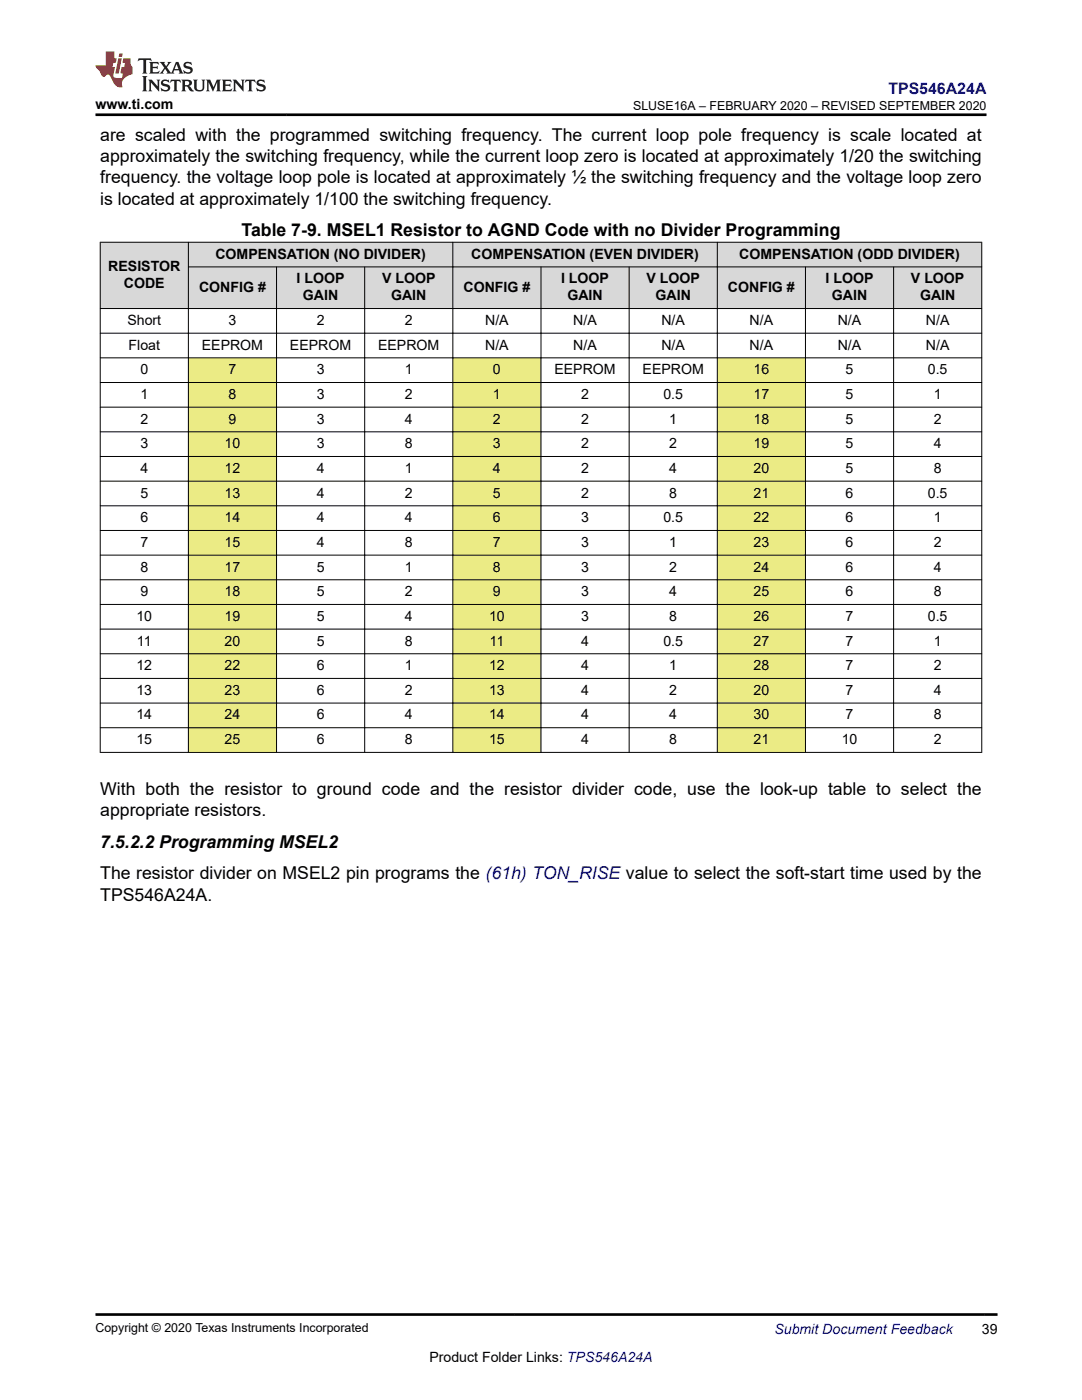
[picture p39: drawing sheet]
<svg xmlns="http://www.w3.org/2000/svg" width="216mm" height="279mm" viewBox="0 0 216 279" stroke-linecap="round" stroke-linejoin="round" font-family="sans-serif">
<defs><g id="words">
<g font-size="3.5">
<text x="20" y="28.1">are scaled with the programmed switching frequency. The current loop pole frequency is scale located at</text>
<text x="20" y="32.4">approximately the switching frequency, while the current loop zero is located at approximately 1/20 the switching</text>
<text x="20" y="40.8">is located at approximately 1/100 the switching frequency.</text>
<text x="20" y="36.6">frequency. the voltage loop pole is located at approximately ½ the switching frequency and the voltage loop zero</text>
<text x="48.2" y="47.2">Table 7-9. MSEL1 Resistor to AGND Code with no Divider Programming</text>
<text x="20" y="158.6">With both the resistor to ground code and the resistor divider code, use the look-up table to select the</text>
<text x="20" y="162.8">appropriate resistors.</text>
<text x="20" y="169.2">7.5.2.2 Programming MSEL2</text>
<text x="20" y="179.7">TPS546A24A.</text>
<text x="20" y="175.5">The resistor divider on MSEL2 pin programs the (61h) TON_RISE value to select the soft-start time used by the</text>
</g>
<text font-size="3.2" fill="#00f" x="177.3" y="18.7">TPS546A24A</text>
<g font-size="2.8">
<text x="19.1" y="21.8">www.ti.com</text>
<text x="43" y="51.6">COMPENSATION (NO DIVIDER)</text>
<text x="94" y="51.6">COMPENSATION (EVEN DIVIDER)</text>
<text x="147.5" y="51.6">COMPENSATION (ODD DIVIDER)</text>
<text x="21.6" y="54.1">RESISTOR</text>
<text x="24.7" y="57.5">CODE</text>
<text x="39.7" y="58.2">CONFIG #</text>
<text x="59.2" y="56.5">I LOOP</text>
<text x="60.4" y="59.9">GAIN</text>
<text x="76.2" y="56.5">V LOOP</text>
<text x="78" y="59.9">GAIN</text>
<text x="92.5" y="58.2">CONFIG #</text>
<text x="112" y="56.5">I LOOP</text>
<text x="113.2" y="59.9">GAIN</text>
<text x="129" y="56.5">V LOOP</text>
<text x="130.8" y="59.9">GAIN</text>
<text x="145.3" y="58.2">CONFIG #</text>
<text x="164.7" y="56.5">I LOOP</text>
<text x="166" y="59.9">GAIN</text>
<text x="181.8" y="56.5">V LOOP</text>
<text x="183.6" y="59.9">GAIN</text>
<text x="25.4" y="64.8">Short</text>
<text x="45.6" y="64.8">3</text>
<text x="63.2" y="64.8">2</text>
<text x="80.8" y="64.8">2</text>
<text x="96.8" y="64.8">N/A</text>
<text x="114.4" y="64.8">N/A</text>
<text x="132" y="64.8">N/A</text>
<text x="149.6" y="64.8">N/A</text>
<text x="167.2" y="64.8">N/A</text>
<text x="184.8" y="64.8">N/A</text>
<text x="25.7" y="69.8">Float</text>
<text x="40.3" y="69.8">EEPROM</text>
<text x="57.9" y="69.8">EEPROM</text>
<text x="75.4" y="69.8">EEPROM</text>
<text x="96.8" y="69.8">N/A</text>
<text x="114.4" y="69.8">N/A</text>
<text x="132" y="69.8">N/A</text>
<text x="149.6" y="69.8">N/A</text>
<text x="167.2" y="69.8">N/A</text>
<text x="184.8" y="69.8">N/A</text>
<text x="28" y="74.7">0</text>
<text x="45.6" y="74.7">7</text>
<text x="63.2" y="74.7">3</text>
<text x="80.8" y="74.7">1</text>
<text x="98.4" y="74.7">0</text>
<text x="110.6" y="74.7">EEPROM</text>
<text x="128.2" y="74.7">EEPROM</text>
<text x="150.4" y="74.7">16</text>
<text x="168.7" y="74.7">5</text>
<text x="185.1" y="74.7">0.5</text>
<text x="28" y="79.6">1</text>
<text x="45.6" y="79.6">8</text>
<text x="63.2" y="79.6">3</text>
<text x="80.8" y="79.6">2</text>
<text x="98.4" y="79.6">1</text>
<text x="116" y="79.6">2</text>
<text x="132.4" y="79.6">0.5</text>
<text x="150.4" y="79.6">17</text>
<text x="168.7" y="79.6">5</text>
<text x="186.3" y="79.6">1</text>
<text x="28" y="84.5">2</text>
<text x="28" y="89.5">3</text>
<text x="44.8" y="89.5">10</text>
<text x="45.6" y="84.5">9</text>
<text x="63.2" y="84.5">3</text>
<text x="63.2" y="89.5">3</text>
<text x="80.8" y="84.5">4</text>
<text x="80.8" y="89.5">8</text>
<text x="98.4" y="84.5">2</text>
<text x="98.4" y="89.5">3</text>
<text x="116" y="84.5">2</text>
<text x="116" y="89.5">2</text>
<text x="133.5" y="84.5">1</text>
<text x="133.5" y="89.5">2</text>
<text x="150.4" y="84.5">18</text>
<text x="150.4" y="89.5">19</text>
<text x="168.7" y="84.5">5</text>
<text x="168.7" y="89.5">5</text>
<text x="186.3" y="84.5">2</text>
<text x="186.3" y="89.5">4</text>
<text x="28" y="94.4">4</text>
<text x="44.8" y="94.4">12</text>
<text x="63.2" y="94.4">4</text>
<text x="80.8" y="94.4">1</text>
<text x="98.4" y="94.4">4</text>
<text x="116" y="94.4">2</text>
<text x="133.5" y="94.4">4</text>
<text x="150.4" y="94.4">20</text>
<text x="168.7" y="94.4">5</text>
<text x="186.3" y="94.4">8</text>
<text x="28" y="99.3">5</text>
<text x="44.8" y="99.3">13</text>
<text x="63.2" y="99.3">4</text>
<text x="80.8" y="99.3">2</text>
<text x="98.4" y="99.3">5</text>
<text x="116" y="99.3">2</text>
<text x="133.5" y="99.3">8</text>
<text x="150.4" y="99.3">21</text>
<text x="168.7" y="99.3">6</text>
<text x="185.1" y="99.3">0.5</text>
<text x="28" y="104.2">6</text>
<text x="44.8" y="104.2">14</text>
<text x="63.2" y="104.2">4</text>
<text x="80.8" y="104.2">4</text>
<text x="98.4" y="104.2">6</text>
<text x="116" y="104.2">3</text>
<text x="132.4" y="104.2">0.5</text>
<text x="150.4" y="104.2">22</text>
<text x="168.7" y="104.2">6</text>
<text x="186.3" y="104.2">1</text>
<text x="28" y="109.1">7</text>
<text x="44.8" y="109.1">15</text>
<text x="63.2" y="109.1">4</text>
<text x="80.8" y="109.1">8</text>
<text x="98.4" y="109.1">7</text>
<text x="116" y="109.1">3</text>
<text x="133.5" y="109.1">1</text>
<text x="150.4" y="109.1">23</text>
<text x="168.7" y="109.1">6</text>
<text x="186.3" y="109.1">2</text>
<text x="28" y="114.1">8</text>
<text x="28" y="119">9</text>
<text x="44.8" y="114.1">17</text>
<text x="44.8" y="119">18</text>
<text x="63.2" y="114.1">5</text>
<text x="63.2" y="119">5</text>
<text x="80.8" y="114.1">1</text>
<text x="80.8" y="119">2</text>
<text x="98.4" y="114.1">8</text>
<text x="98.4" y="119">9</text>
<text x="116" y="114.1">3</text>
<text x="116" y="119">3</text>
<text x="133.5" y="114.1">2</text>
<text x="133.5" y="119">4</text>
<text x="150.4" y="114.1">24</text>
<text x="150.4" y="119">25</text>
<text x="168.7" y="114.1">6</text>
<text x="168.7" y="119">6</text>
<text x="186.3" y="114.1">4</text>
<text x="186.3" y="119">8</text>
<text x="27.2" y="123.9">10</text>
<text x="44.8" y="123.9">19</text>
<text x="63.2" y="123.9">5</text>
<text x="80.8" y="123.9">4</text>
<text x="97.6" y="123.9">10</text>
<text x="116" y="123.9">3</text>
<text x="133.5" y="123.9">8</text>
<text x="150.4" y="123.9">26</text>
<text x="168.7" y="123.9">7</text>
<text x="185.1" y="123.9">0.5</text>
<text x="27.3" y="128.8">11</text>
<text x="44.8" y="128.8">20</text>
<text x="63.2" y="128.8">5</text>
<text x="80.8" y="128.8">8</text>
<text x="97.7" y="128.8">11</text>
<text x="116" y="128.8">4</text>
<text x="132.4" y="128.8">0.5</text>
<text x="150.4" y="128.8">27</text>
<text x="168.7" y="128.8">7</text>
<text x="186.3" y="128.8">1</text>
<text x="27.2" y="133.7">12</text>
<text x="44.8" y="133.7">22</text>
<text x="63.2" y="133.7">6</text>
<text x="80.8" y="133.7">1</text>
<text x="97.6" y="133.7">12</text>
<text x="116" y="133.7">4</text>
<text x="133.5" y="133.7">1</text>
<text x="150.4" y="133.7">28</text>
<text x="168.7" y="133.7">7</text>
<text x="186.3" y="133.7">2</text>
<text x="27.2" y="138.7">13</text>
<text x="27.2" y="143.6">14</text>
<text x="44.8" y="138.7">23</text>
<text x="44.8" y="143.6">24</text>
<text x="63.2" y="138.7">6</text>
<text x="63.2" y="143.6">6</text>
<text x="80.8" y="138.7">2</text>
<text x="80.8" y="143.6">4</text>
<text x="97.6" y="138.7">13</text>
<text x="97.6" y="143.6">14</text>
<text x="116" y="138.7">4</text>
<text x="116" y="143.6">4</text>
<text x="133.5" y="138.7">2</text>
<text x="133.5" y="143.6">4</text>
<text x="150.4" y="138.7">20</text>
<text x="150.4" y="143.6">30</text>
<text x="168.7" y="138.7">7</text>
<text x="168.7" y="143.6">7</text>
<text x="186.3" y="138.7">4</text>
<text x="186.3" y="143.6">8</text>
<text x="27.2" y="148.5">15</text>
<text x="44.8" y="148.5">25</text>
<text x="63.2" y="148.5">6</text>
<text x="80.8" y="148.5">8</text>
<text x="97.6" y="148.5">15</text>
<text x="116" y="148.5">4</text>
<text x="133.5" y="148.5">8</text>
<text x="150.4" y="148.5">21</text>
<text x="167.9" y="148.5">10</text>
<text x="186.3" y="148.5">2</text>
<text x="195.9" y="266.1">39</text>
<text x="85.7" y="271.7">Product Folder Links: TPS546A24A</text>
</g>
<text font-size="2.8" fill="#00f" x="154.5" y="266.2">Submit Document Feedback</text>
<g font-size="2.5">
<text x="126.3" y="21.9">SLUSE16A – FEBRUARY 2020 – REVISED SEPTEMBER 2020</text>
<text x="19.1" y="265.9">Copyright © 2020 Texas Instruments Incorporated</text>
</g>
</g></defs>
<g fill="#d8d8d8">
<path d="M20 48.3h175.9v5h-175.9z" fill-rule="evenodd"/>
<path d="M20 53.3h175.9v8.3h-175.9z" fill-rule="evenodd"/>
<path d="M20.1 48.4h17.4v13.1h-17.4z" fill-rule="evenodd"/>
<path d="M37.7 48.4h52.6v4.8h-52.6z" fill-rule="evenodd"/>
<path d="M90.4 48.4h52.7v4.8h-52.7z" fill-rule="evenodd"/>
<path d="M143.2 48.4h52.6v4.8h-52.6z" fill-rule="evenodd"/>
<path d="M37.7 53.3h17.4v8.2h-17.4z" fill-rule="evenodd"/>
<path d="M55.2 53.3h17.5v8.2h-17.5z" fill-rule="evenodd"/>
<path d="M72.8 53.3h17.5v8.2h-17.5z" fill-rule="evenodd"/>
<path d="M90.4 53.3h17.5v8.2h-17.5z" fill-rule="evenodd"/>
<path d="M108 53.3h17.5v8.2h-17.5z" fill-rule="evenodd"/>
<path d="M125.6 53.3h17.5v8.2h-17.5z" fill-rule="evenodd"/>
<path d="M143.2 53.3h17.5v8.2h-17.5z" fill-rule="evenodd"/>
<path d="M160.8 53.3h17.4v8.2h-17.4z" fill-rule="evenodd"/>
<path d="M178.4 53.3h17.4v8.2h-17.4z" fill-rule="evenodd"/>
</g>
<g fill="#ebeb85">
<path d="M37.7 71.5h17.4v4.8h-17.4z" fill-rule="evenodd"/>
<path d="M90.4 71.5h17.5v4.8h-17.5z" fill-rule="evenodd"/>
<path d="M143.2 71.5h17.5v4.8h-17.5z" fill-rule="evenodd"/>
<path d="M37.7 76.4h17.4v4.8h-17.4z" fill-rule="evenodd"/>
<path d="M90.4 76.4h17.5v4.8h-17.5z" fill-rule="evenodd"/>
<path d="M143.2 76.4h17.5v4.8h-17.5z" fill-rule="evenodd"/>
<path d="M37.7 81.3h17.4v4.8h-17.4z" fill-rule="evenodd"/>
<path d="M90.4 81.3h17.5v4.8h-17.5z" fill-rule="evenodd"/>
<path d="M143.2 81.3h17.5v4.8h-17.5z" fill-rule="evenodd"/>
<path d="M37.7 86.2h17.4v4.8h-17.4z" fill-rule="evenodd"/>
<path d="M90.4 86.2h17.5v4.8h-17.5z" fill-rule="evenodd"/>
<path d="M143.2 86.2h17.5v4.8h-17.5z" fill-rule="evenodd"/>
<path d="M37.7 91.2h17.4v4.8h-17.4z" fill-rule="evenodd"/>
<path d="M90.4 91.2h17.5v4.8h-17.5z" fill-rule="evenodd"/>
<path d="M143.2 91.2h17.5v4.8h-17.5z" fill-rule="evenodd"/>
<path d="M37.7 96.1h17.4v4.8h-17.4z" fill-rule="evenodd"/>
<path d="M90.4 96.1h17.5v4.8h-17.5z" fill-rule="evenodd"/>
<path d="M143.2 96.1h17.5v4.8h-17.5z" fill-rule="evenodd"/>
<path d="M37.7 101h17.4v4.8h-17.4z" fill-rule="evenodd"/>
<path d="M90.4 101h17.5v4.8h-17.5z" fill-rule="evenodd"/>
<path d="M143.2 101h17.5v4.8h-17.5z" fill-rule="evenodd"/>
<path d="M37.7 105.9h17.4v4.8h-17.4z" fill-rule="evenodd"/>
<path d="M90.4 105.9h17.5v4.8h-17.5z" fill-rule="evenodd"/>
<path d="M143.2 105.9h17.5v4.8h-17.5z" fill-rule="evenodd"/>
<path d="M37.7 110.8h17.4v4.8h-17.4z" fill-rule="evenodd"/>
<path d="M90.4 110.8h17.5v4.8h-17.5z" fill-rule="evenodd"/>
<path d="M143.2 110.8h17.5v4.8h-17.5z" fill-rule="evenodd"/>
<path d="M37.7 115.8h17.4v4.8h-17.4z" fill-rule="evenodd"/>
<path d="M90.4 115.8h17.5v4.8h-17.5z" fill-rule="evenodd"/>
<path d="M143.2 115.8h17.5v4.8h-17.5z" fill-rule="evenodd"/>
<path d="M37.7 120.7h17.4v4.8h-17.4z" fill-rule="evenodd"/>
<path d="M90.4 120.7h17.5v4.8h-17.5z" fill-rule="evenodd"/>
<path d="M143.2 120.7h17.5v4.8h-17.5z" fill-rule="evenodd"/>
<path d="M37.7 125.6h17.4v4.8h-17.4z" fill-rule="evenodd"/>
<path d="M90.4 125.6h17.5v4.8h-17.5z" fill-rule="evenodd"/>
<path d="M143.2 125.6h17.5v4.8h-17.5z" fill-rule="evenodd"/>
<path d="M37.7 130.5h17.4v4.8h-17.4z" fill-rule="evenodd"/>
<path d="M90.4 130.5h17.5v4.8h-17.5z" fill-rule="evenodd"/>
<path d="M143.2 130.5h17.5v4.8h-17.5z" fill-rule="evenodd"/>
<path d="M37.7 135.5h17.4v4.8h-17.4z" fill-rule="evenodd"/>
<path d="M90.4 135.5h17.5v4.8h-17.5z" fill-rule="evenodd"/>
<path d="M143.2 135.5h17.5v4.8h-17.5z" fill-rule="evenodd"/>
<path d="M37.7 140.4h17.4v4.8h-17.4z" fill-rule="evenodd"/>
<path d="M90.4 140.4h17.5v4.8h-17.5z" fill-rule="evenodd"/>
<path d="M143.2 140.4h17.5v4.8h-17.5z" fill-rule="evenodd"/>
<path d="M37.7 145.3h17.4v4.8h-17.4z" fill-rule="evenodd"/>
<path d="M90.4 145.3h17.5v4.8h-17.5z" fill-rule="evenodd"/>
<path d="M143.2 145.3h17.5v4.8h-17.5z" fill-rule="evenodd"/>
<path d="M38.4 72.2h16v3.4h-16z" fill-rule="evenodd"/>
<path d="M91.1 72.2h16.1v3.4h-16.1z" fill-rule="evenodd"/>
<path d="M143.9 72.2h16.1v3.4h-16.1z" fill-rule="evenodd"/>
<path d="M38.4 77.1h16v3.4h-16z" fill-rule="evenodd"/>
<path d="M91.1 77.1h16.1v3.4h-16.1z" fill-rule="evenodd"/>
<path d="M143.9 77.1h16.1v3.4h-16.1z" fill-rule="evenodd"/>
<path d="M38.4 82h16v3.4h-16z" fill-rule="evenodd"/>
<path d="M91.1 82h16.1v3.4h-16.1z" fill-rule="evenodd"/>
<path d="M143.9 82h16.1v3.4h-16.1z" fill-rule="evenodd"/>
<path d="M38.4 86.9h16v3.4h-16z" fill-rule="evenodd"/>
<path d="M91.1 86.9h16.1v3.4h-16.1z" fill-rule="evenodd"/>
<path d="M143.9 86.9h16.1v3.4h-16.1z" fill-rule="evenodd"/>
<path d="M38.4 91.9h16v3.4h-16z" fill-rule="evenodd"/>
<path d="M91.1 91.9h16.1v3.4h-16.1z" fill-rule="evenodd"/>
<path d="M143.9 91.9h16.1v3.4h-16.1z" fill-rule="evenodd"/>
<path d="M38.4 96.8h16v3.4h-16z" fill-rule="evenodd"/>
<path d="M91.1 96.8h16.1v3.4h-16.1z" fill-rule="evenodd"/>
<path d="M143.9 96.8h16.1v3.4h-16.1z" fill-rule="evenodd"/>
<path d="M38.4 101.7h16v3.4h-16z" fill-rule="evenodd"/>
<path d="M91.1 101.7h16.1v3.4h-16.1z" fill-rule="evenodd"/>
<path d="M143.9 101.7h16.1v3.4h-16.1z" fill-rule="evenodd"/>
<path d="M38.4 106.6h16v3.4h-16z" fill-rule="evenodd"/>
<path d="M91.1 106.6h16.1v3.4h-16.1z" fill-rule="evenodd"/>
<path d="M143.9 106.6h16.1v3.4h-16.1z" fill-rule="evenodd"/>
<path d="M38.4 111.6h16v3.3h-16z" fill-rule="evenodd"/>
<path d="M91.1 111.6h16.1v3.3h-16.1z" fill-rule="evenodd"/>
<path d="M143.9 111.6h16.1v3.3h-16.1z" fill-rule="evenodd"/>
<path d="M38.4 116.5h16v3.4h-16z" fill-rule="evenodd"/>
<path d="M91.1 116.5h16.1v3.4h-16.1z" fill-rule="evenodd"/>
<path d="M143.9 116.5h16.1v3.4h-16.1z" fill-rule="evenodd"/>
<path d="M38.4 121.4h16v3.4h-16z" fill-rule="evenodd"/>
<path d="M91.1 121.4h16.1v3.4h-16.1z" fill-rule="evenodd"/>
<path d="M143.9 121.4h16.1v3.4h-16.1z" fill-rule="evenodd"/>
<path d="M38.4 126.3h16v3.4h-16z" fill-rule="evenodd"/>
<path d="M91.1 126.3h16.1v3.4h-16.1z" fill-rule="evenodd"/>
<path d="M143.9 126.3h16.1v3.4h-16.1z" fill-rule="evenodd"/>
<path d="M38.4 131.2h16v3.4h-16z" fill-rule="evenodd"/>
<path d="M91.1 131.2h16.1v3.4h-16.1z" fill-rule="evenodd"/>
<path d="M143.9 131.2h16.1v3.4h-16.1z" fill-rule="evenodd"/>
<path d="M38.4 136.2h16v3.3h-16z" fill-rule="evenodd"/>
<path d="M91.1 136.2h16.1v3.3h-16.1z" fill-rule="evenodd"/>
<path d="M143.9 136.2h16.1v3.3h-16.1z" fill-rule="evenodd"/>
<path d="M38.4 141.1h16v3.4h-16z" fill-rule="evenodd"/>
<path d="M91.1 141.1h16.1v3.4h-16.1z" fill-rule="evenodd"/>
<path d="M143.9 141.1h16.1v3.4h-16.1z" fill-rule="evenodd"/>
<path d="M38.4 146h16v3.4h-16z" fill-rule="evenodd"/>
<path d="M91.1 146h16.1v3.4h-16.1z" fill-rule="evenodd"/>
<path d="M143.9 146h16.1v3.4h-16.1z" fill-rule="evenodd"/>
</g>
<g fill="none" stroke="#000" stroke-width=".2">
<path d="M19.9 48.3h176.1M20 48.3v101.9M37.5 53.3h158.5M37.6 48.3v101.9M55.2 53.2v97M72.8 53.2v97M90.4 48.3v101.9M108 53.2v97M125.5 53.2v97M143.1 48.3v101.9M160.7 53.2v97M178.3 53.2v97"/>
<path d="M195.9 48.3v101.9M19.9 61.6h176.1M19.9 66.5h176.1M19.9 71.4h176.1M19.9 76.3h176.1M19.9 81.3h176.1M19.9 86.2h176.1M19.9 91.1h176.1M19.9 96h176.1M19.9 100.9h176.1M19.9 105.9h176.1M19.9 110.8h176.1"/>
<path d="M19.9 115.7h176.1M19.9 120.6h176.1M19.9 125.6h176.1M19.9 130.5h176.1M19.9 135.4h176.1M19.9 140.3h176.1M19.9 145.2h176.1M19.9 150.2h176.1"/>
</g>
<path d="M27.7 11.6l-.2 .6 .5-.2h.6v.1v2.2l-.2 .4h1l-.2-.4v-2.2v-.1h.5l.5 .2-.1-.6zM29.8 12.4l.2 .3v1.6l-.2 .4h1.9l.1-.6a1.08 1.08 0 0 1-1.3 .2v-.7h.6l.4 .2v-.7l-.4 .2h-.6v-.5l.2-.2a1 1 0 0 1 1 .3l-.1-.5zM31.8 12.4l1 1.1-1 1.2h.9l-.2-.2 .4-.8 .5 .8-.2 .2h1.6l-.2-.2 .1-.5h1l.1 .5-.1 .2h.9l-.2-.4-.8-1.9h-.5l-1 2.1-.8-1.1 .9-1h-.8l.2 .2-.5 .6-.3-.6 .1-.2zM35.2 12.8l.4 1h-.8zM36.8 12.5a.65 .65 0 0 0-.2 .7 .65 .65 0 0 0 .6 .5l.7 .1 .1 .3a.79 .79 0 0 1-.7 .4 .79 .79 0 0 1-.7-.5l.1 .7 .2-.1a.93 .93 0 0 0 1.1 0 .93 .93 0 0 0 .4-.9 1.46 1.46 0 0 0-1.2-.6l-.1-.3a1.09 1.09 0 0 1 1.2 .2l-.2-.6-.1 .1-.6-.2zM28.4 15.2l.2 .4v2.2l-.2 .4h1l-.2-.4v-2.2l.2-.4zM29.6 15.9l.2 .4v1.5l-.2 .4h.8l-.3-.4v-1.3l1.7 1.8v-2l.2-.4h-.8l.2 .2 .1 1.1-1.2-1.3zM32.3 16a.65 .65 0 0 0-.2 .8 .65 .65 0 0 0 .7 .4l.6 .2 .1 .2a.79 .79 0 0 1-.7 .4 .79 .79 0 0 1-.7-.5l.1 .7 .2-.1a.93 .93 0 0 0 1.1 .1 .93 .93 0 0 0 .4-1 1.46 1.46 0 0 0-1.2-.5l-.1-.4a1.09 1.09 0 0 1 1.2 .2l-.2-.6-.1 .1-.6-.1zM34.1 15.9l-.1 .6a.63 .63 0 0 1 .7-.3l.1 1.6-.3 .4h1l-.2-.4v-1.6a.66 .66 0 0 1 .8 .3l-.1-.6zM36.2 15.9l.2 .4v1.5l-.2 .4h.9l-.2-.2v-.7h.5l.1 .2a.79 .79 0 0 0 1.2 .6l-1-.9a.61 .61 0 0 0 .6-.6 .61 .61 0 0 0-.5-.7zM36.9 16.2h.2a.47 .47 0 0 1 .5 .1 .47 .47 0 0 1 .1 .5l-.2 .1-.6 .1zM38.5 15.9l.2 .2a2.27 2.27 0 0 0 .4 2 1.04 1.04 0 0 0 1.7-.7v-1.3l.2-.2h-.8l.2 .4v1.1a.6 .6 0 0 1-.6 .6 .6 .6 0 0 1-.6-.6v-1.1l.3-.4zM41.1 15.9l.2 .4v1.5l-.2 .4h.7l-.2-.4v-1.4l.9 1.9 .8-1.9v1.4l-.2 .4h1l-.3-.4v-1.5l.3-.4h-.8l-.7 1.5-.7-1.5zM44.3 15.9l.2 .4v1.5l-.2 .4h1.9l.1-.6a1.09 1.09 0 0 1-1.3 .2v-.7h.6l.4 .2v-.6l-.4 .2h-.6v-.6l.2-.1a1.01 1.01 0 0 1 1 .3l-.1-.6zM46.4 15.9l.3 .4v1.5l-.3 .4h.8l-.2-.4v-1.3l1.6 1.8v-2l.2-.4h-.7l.2 .2v1.1l-1.2-1.3zM49 15.9l-.1 .6a.63 .63 0 0 1 .8-.3v1.6l-.3 .4h1l-.2-.4v-1.6a.66 .66 0 0 1 .8 .3l-.1-.6zM51.4 16a.65 .65 0 0 0-.2 .8 .65 .65 0 0 0 .6 .4l.6 .2 .2 .2a.79 .79 0 0 1-.8 .4 .79 .79 0 0 1-.6-.5l.1 .7 .2-.1a.93 .93 0 0 0 1 .1 .93 .93 0 0 0 .5-1 1.46 1.46 0 0 0-1.3-.5l-.1-.4a1.09 1.09 0 0 1 1.3 .2l-.2-.6-.2 .1-.5-.1z" fill="#231f20"/>
<path d="M21.1 10.3v2.7h-2v.4l.9 1a.95 .95 0 0 0 .9 .9 .59 .59 0 0 1 .6-.4 .59 .59 0 0 1 .5 .3l.4 .8a1.59 1.59 0 0 0 2.1 1.4 1.61 1.61 0 0 1 1-2.3l1-.3-.1-1.5a1.59 1.59 0 0 1-.4-1.7h-1.4l-.2 .9h.5l-.1 .9h-.5l-.2 .9v.3l.4 .1-.2 .9h-.6a.73 .73 0 0 1-1.1-.7l.3-1.5h-.5l.2-.9h.5l.2-.9h-.5v-1.3zM23.6 11.6l-.6 3.1h.7l.6-3.1zM23.8 10.7l-.1 .6h.7l.1-.6z" fill="#ed1c24"/>
<path d="M19.1 22.9h177.8M19.1 262.3h180" fill="none" stroke="#000" stroke-width=".53"/>
<use href="#words"/>
</svg>
